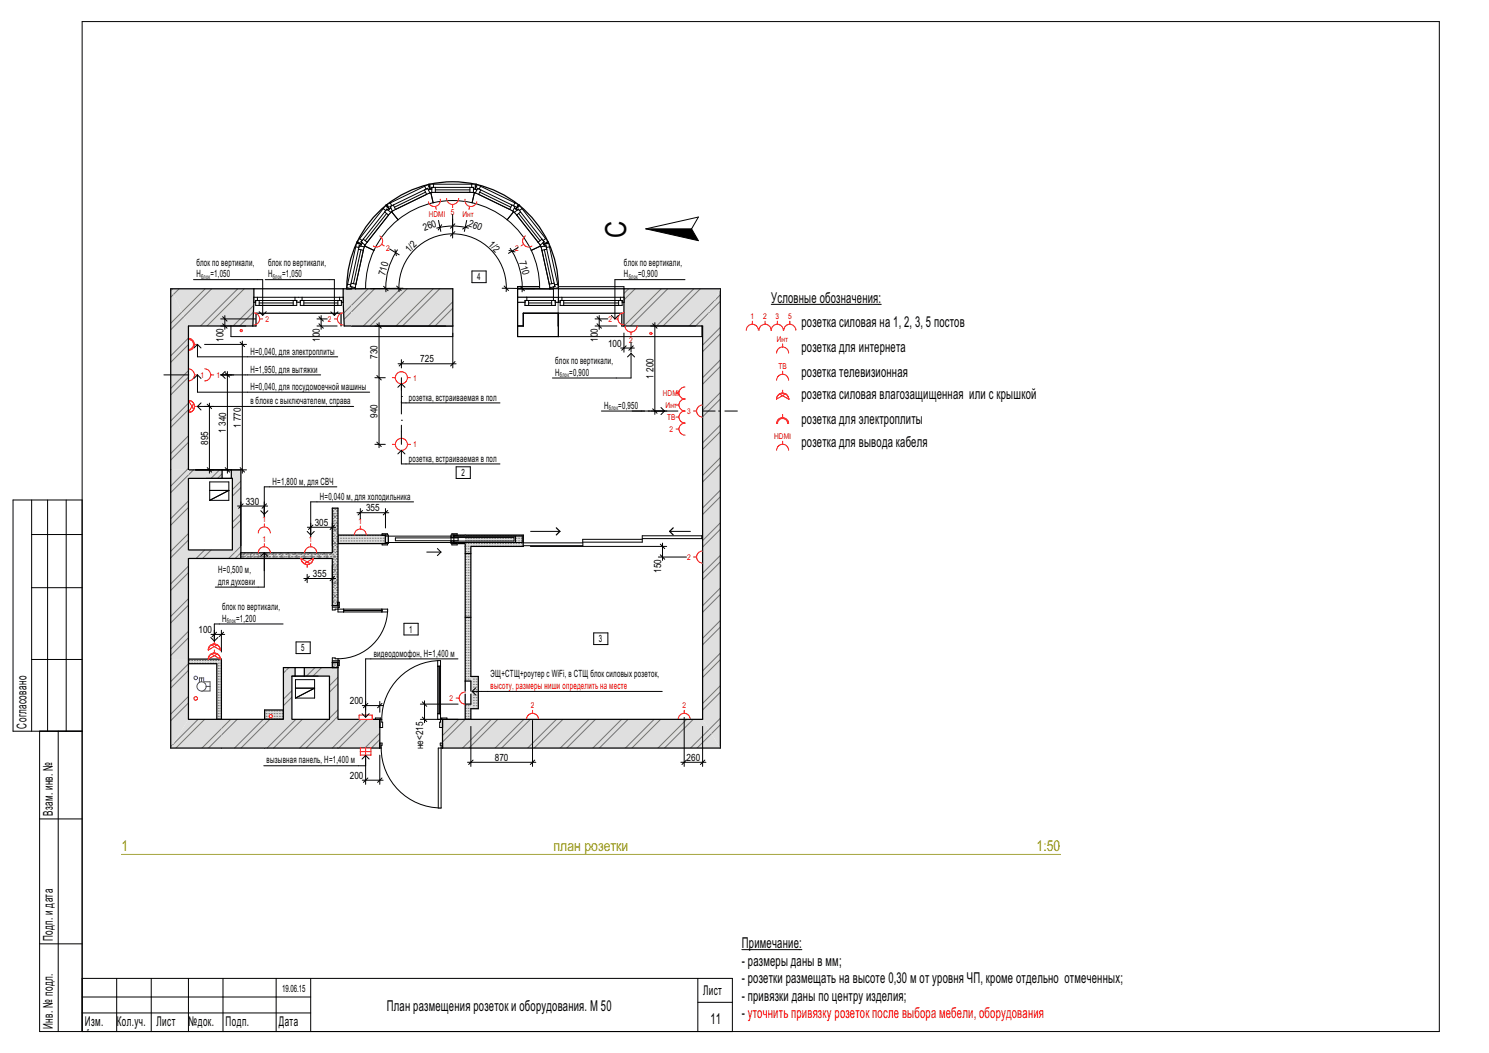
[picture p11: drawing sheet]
<svg xmlns="http://www.w3.org/2000/svg" width="420mm" height="297mm" viewBox="0 0 420 297" stroke-linecap="round" stroke-linejoin="round" font-family="sans-serif">
<defs><g id="words">
<text font-size="8.2" x="176.6" y="67" transform="rotate(-90 176.6 67)">С</text>
<g font-size="4.2">
<text x="217.5" y="85.4">Условные обозначения:</text>
<text x="226.1" y="92.3">розетка силовая на 1, 2, 3, 5 постов</text>
<text x="226.1" y="99.2">розетка для интернета</text>
<text x="226.1" y="106.3">розетка телевизионная</text>
<text x="226.1" y="112.6">розетка силовая влагозащищенная или с крышкой</text>
<text x="226.1" y="119.5">розетка для электроплиты</text>
<text x="226.1" y="126">розетка для вывода кабеля</text>
<text x="209.3" y="267.4">Примечание:</text>
<text x="209.3" y="272.4">- размеры даны в мм;</text>
<text x="209.3" y="277.3">- розетки размещать на высоте 0,30 м от уровня ЧП, кроме отдельно отмеченных;</text>
<text x="109.1" y="285.1">План размещения розеток и оборудования. М 50</text>
<text x="209.3" y="282.2">- привязки даны по центру изделия;</text>
<text x="209.3" y="287.2">- уточнить привязку розеток после выбора мебели, оборудования</text>
<text x="200.4" y="288.9">11</text>
</g>
<g font-size="4.2" fill="#a5a500">
<text x="34.3" y="240.2">1</text>
<text x="156.1" y="240.2">план розетки</text>
<text x="292.4" y="240.2">1:50</text>
</g>
<g font-size="3.8">
<text x="7.4" y="205.5" transform="rotate(-90 7.4 205.5)">Согласовано</text>
<text x="14.9" y="230.2" transform="rotate(-90 14.9 230.2)">Взам. инв. №</text>
<text x="14.9" y="265.5" transform="rotate(-90 14.9 265.5)">Подп. и дата</text>
<text x="198.3" y="280.6">Лист</text>
<text x="14.9" y="290.2" transform="rotate(-90 14.9 290.2)">Инв. № подл.</text>
<text x="23.9" y="289.3">Изм.</text>
<text x="32.9" y="289.3">Кол.уч.</text>
<text x="44.2" y="289.3">Лист</text>
<text x="53.2" y="289.3">№док.</text>
<text x="63.6" y="289.3">Подп.</text>
<text x="78.6" y="289.3">Дата</text>
</g>
<g font-size="2.8">
<text x="119.7" y="65.1" transform="rotate(-20 119.7 65.1)">260</text>
<text x="132" y="63.8" transform="rotate(20 132 63.8)">260</text>
<text x="115.5" y="71.3" transform="rotate(-45 115.5 71.3)">1/2</text>
<text x="137.6" y="69" transform="rotate(45 137.6 69)">1/2</text>
<text x="55.4" y="74.9">блок по вертикали,</text>
<text x="75.6" y="74.9">блок по вертикали,</text>
<text x="108.6" y="77.9" transform="rotate(-75 108.6 77.9)">710</text>
<text x="146.5" y="74" transform="rotate(75 146.5 74)">710</text>
<text x="176" y="74.9">блок по вертикали,</text>
<text x="55.4" y="78.2">Н</text>
<text x="59.3" y="78.2">=1,050</text>
<text x="75.6" y="78.2">Н</text>
<text x="79.6" y="78.2">=1,050</text>
<text x="134.6" y="79.1">4</text>
<text x="176" y="78.2">Н</text>
<text x="180" y="78.2">=0,900</text>
<text x="63" y="96.4" transform="rotate(-90 63 96.4)">100</text>
<text x="70.6" y="100">Н=0,040, для электроплиты</text>
<text x="90.2" y="96.4" transform="rotate(-90 90.2 96.4)">100</text>
<text x="106.5" y="101.2" transform="rotate(-90 106.5 101.2)">730</text>
<text x="168.6" y="96.4" transform="rotate(-90 168.6 96.4)">100</text>
<text x="171.5" y="97.8">100</text>
<text x="70.6" y="105.1">Н=1,950, для вытяжки</text>
<text x="118.6" y="102.2">725</text>
<text x="156.6" y="102.7">блок по вертикали,</text>
<text x="156.6" y="106">Н</text>
<text x="160.6" y="106">=0,900</text>
<text x="184.3" y="106.8" transform="rotate(-90 184.3 106.8)">1 200</text>
<text x="70.6" y="110">Н=0,040, для посудомоечной машины</text>
<text x="70.6" y="114">в блоке с выключателем, справа</text>
<text x="115.3" y="113">розетка, встраиваемая в пол</text>
<text x="106.5" y="117.9" transform="rotate(-90 106.5 117.9)">940</text>
<text x="170.4" y="115.3">Н</text>
<text x="174.4" y="115.3">=0,950</text>
<text x="58.7" y="125.5" transform="rotate(-90 58.7 125.5)">895</text>
<text x="63.7" y="122" transform="rotate(-90 63.7 122)">1 340</text>
<text x="68" y="120.7" transform="rotate(-90 68 120.7)">1 770</text>
<text x="115.3" y="130.2">розетка, встраиваемая в пол</text>
<text x="76.9" y="136.7">Н=1,800 м, для СВЧ</text>
<text x="130.2" y="134.3">2</text>
<text x="69.3" y="142.3">330</text>
<text x="90.2" y="140.9">Н=0,040 м, для холодильника</text>
<text x="88.8" y="148.3">305</text>
<text x="103.3" y="144.2">355</text>
<text x="61.5" y="161.7">Н=0,500 м,</text>
<text x="186.5" y="161.6" transform="rotate(-90 186.5 161.6)">150</text>
<text x="61.5" y="164.9">для духовки</text>
<text x="88.3" y="162.8">355</text>
<text x="62.6" y="172.1">блок по вертикали,</text>
<text x="56" y="178.5">100</text>
<text x="62.6" y="175.3">Н</text>
<text x="66.6" y="175.3">=1,200</text>
<text x="115.4" y="178.4">1</text>
<text x="85" y="183.7">5</text>
<text x="105.4" y="185.2">видеодомофон, Н=1,400 м</text>
<text x="169" y="181.2">3</text>
<text x="138.4" y="191.1">ЭЩ+СТЩ+роутер с WiFi, в СТЩ блок силовых розеток,</text>
<text x="98.7" y="198.6">200</text>
<text x="75.2" y="215.3">вызывная панель, Н=1,400 м</text>
<text x="119.3" y="211.3" transform="rotate(-90 119.3 211.3)">не&lt;215</text>
<text x="139.6" y="214.6">870</text>
<text x="193.7" y="214.6">260</text>
<text x="98.7" y="219.7">200</text>
<text x="79.6" y="279.7">19.06.15</text>
</g>
<text font-size="2.8" fill="#f00" x="138.4" y="194.4">высоту, размеры ниши определить на месте</text>
<g font-size="2.3" fill="#f00">
<text x="121" y="61.1">HDMI 5</text>
<text x="130.4" y="61.1">Инт</text>
<text x="109" y="70.9">2</text>
<text x="145.4" y="70.9">2</text>
<text x="74.9" y="90.8">2</text>
<text x="92.5" y="90.8">2</text>
<text x="171.6" y="90.7">2</text>
<text x="211.7" y="90.1">1</text>
<text x="215.3" y="90.1">2</text>
<text x="218.7" y="90.1">3</text>
<text x="222.3" y="90.1">5</text>
<text x="177.5" y="96.6">2</text>
<text x="219.2" y="96.5">Инт</text>
<text x="56.5" y="106.5">1</text>
<text x="61.1" y="106.5">1</text>
<text x="116.6" y="107.3">1</text>
<text x="219.6" y="104.2">ТВ</text>
<text x="187" y="111.6">HDMI</text>
<text x="187.8" y="115">Инт</text>
<text x="188.2" y="118.4">ТВ</text>
<text x="193.8" y="116.7">3</text>
<text x="188.8" y="121.8">2</text>
<text x="218.4" y="123.9">HDMI</text>
<text x="116.6" y="126.1">1</text>
<text x="74" y="147.3">1</text>
<text x="101.1" y="147.8">1</text>
<text x="74" y="152.8">1</text>
<text x="87.1" y="152.8">1</text>
<text x="193.8" y="157.9">2</text>
<text x="126.8" y="197.7">2</text>
<text x="149.7" y="199.8">2</text>
<text x="192.5" y="199.8">2</text>
</g>
<g font-size="1.9">
<text x="56.7" y="78.7">блок</text>
<text x="76.9" y="78.7">блок</text>
<text x="177.3" y="78.7">блок</text>
<text x="158" y="106.4">блок</text>
<text x="171.8" y="115.7">блок</text>
<text x="64" y="175.8">блок</text>
</g>
<text font-size="1.4" fill="#fff" x="2.8" y="291">GSPublisherEngine 0.0.100.100</text>
</g></defs>
<g fill="none" stroke="#000" stroke-width=".28">
<path d="M8.9 141v65.2M8.9 150.8h14.3M13.4 141v65.2M18.7 141v65.2M23.2 141h-19.5v65.2h19.5M149.7 149.9h8.2M188.9 149.9h5.8M8.9 165.8h14.3M8.9 186h14.3M11.2 206.2v84.8h394.8v-284.9h-382.8v284.9M16.4 206.2v84.8M11.2 231h12"/>
<path d="M11.2 266.2h12M23.2 276h183.4v15M32.9 276v15M42.7 276v15M53.2 276v15M62.9 276v15M77.9 276v15M87.6 276v15M196.8 276v15M23.2 281.2h64.4M23.2 285.7h64.4M25 290.5h-.4"/>
<path d="M196.8 282.7h9.8"/>
</g>
<path d="M156.9 148.9l1 1-1 1M189.9 148.9l-1 1 1 1" fill="none" stroke="#000" stroke-width=".35"/>
<path d="M74.6 200.3h5.3v2.6h-5.3z" fill-rule="evenodd" fill="#dfdfdf"/>
<g fill="none" stroke="#757575" stroke-width=".28">
<path d="M75.1 202.8h.1M75.1 202h.1M75.1 201.3h.1M75.1 200.5h.1M75.8 202.8h.1M75.8 202h.1M75.8 201.3h.1M75.8 200.5h.1M76.6 202.8h.1M76.6 202h.1M76.6 201.3h.1M76.6 200.5h.1"/>
<path d="M77.3 202.8h.1M77.3 202h.1M77.3 201.3h.1M77.3 200.5h.1M78.1 202.8h.1M78.1 202h.1M78.1 201.3h.1M78.1 200.5h.1M78.8 202.8h.1M78.8 202h.1M78.8 201.3h.1M78.8 200.5h.1"/>
<path d="M79.6 202.8h.1M79.6 202h.1M79.6 201.3h.1M79.6 200.5h.1"/>
</g>
<path d="M74.6 200.3h5.3v2.6h-5.3z" fill="none" stroke="#000" stroke-width=".35"/>
<path d="M61.2 187.2l1.2-1.3v17h-1.2z" fill-rule="evenodd" fill="#dfdfdf"/>
<g fill="none" stroke="#757575" stroke-width=".28">
<path d="M61.6 199.8h.1M61.6 199h.1M61.6 198.3h.1M61.6 197.5h.1M61.6 196.8h.1M61.6 196h.1M61.6 195.3h.1M61.6 194.5h.1M61.6 193.8h.1M61.6 193h.1M61.6 192.3h.1M61.6 191.5h.1"/>
<path d="M61.6 190.8h.1M61.6 190h.1M61.6 189.3h.1M61.6 188.5h.1M61.6 187.8h.1M61.6 187h.1M62.3 199.8h.1M62.3 199h.1M62.3 198.3h.1M62.3 197.5h.1M62.3 196.8h.1M62.3 196h.1"/>
<path d="M62.3 195.3h.1M62.3 194.5h.1M62.3 193.8h.1M62.3 193h.1M62.3 192.3h.1M62.3 191.5h.1M62.3 190.8h.1M62.3 190h.1M62.3 189.3h.1M62.3 188.5h.1M62.3 187.8h.1M62.3 187h.1"/>
<path d="M62.3 186.3h.1M61.6 202.8h.1M61.6 202h.1M61.6 201.3h.1M61.6 200.5h.1M62.3 202.8h.1M62.3 202h.1M62.3 201.3h.1M62.3 200.5h.1"/>
</g>
<path d="M62.4 185.9v17h-1.2v-15.7" fill="none" stroke="#000" stroke-width=".35"/>
<path d="M53.2 185.9h9.2l-1.2 1.3h-8z" fill-rule="evenodd" fill="#dfdfdf"/>
<g fill="none" stroke="#757575" stroke-width=".28">
<path d="M53.3 187h.1M53.3 186.3h.1M54.1 187h.1M54.1 186.3h.1M54.8 187h.1M54.8 186.3h.1M55.6 187h.1M55.6 186.3h.1M56.3 187h.1M56.3 186.3h.1M57.1 187h.1M57.1 186.3h.1"/>
<path d="M57.8 187h.1M57.8 186.3h.1M58.6 187h.1M58.6 186.3h.1M59.3 187h.1M59.3 186.3h.1M60.1 187h.1M60.1 186.3h.1M60.8 187h.1M60.8 186.3h.1M61.6 186.3h.1"/>
</g>
<path d="M62.4 185.9h-9.2v1.3h8" fill="none" stroke="#000" stroke-width=".35"/>
<path d="M203.2 81.5v129.5l-5-8.1v-111z" fill-rule="evenodd" fill="#dfdfdf"/>
<g fill="none" stroke="#757575" stroke-width=".28">
<path d="M203.2 94.2l-5 5M203.2 85l-3.2 3.2M203.2 92.3l-5 5M203.2 83.2l-1.6 1.5M203.2 112.6l-5 5M203.2 103.4l-5 5M203.2 119.9l-5 5M203.2 110.7l-5 5M203.2 101.5l-5 5M203.2 130.9l-5 5M203.2 121.7l-5 5M203.2 138.3l-5 5"/>
<path d="M203.2 129.1l-5 5M203.2 158.5l-5 5M203.2 149.3l-5 5M203.2 140.1l-5 5M203.2 156.7l-5 5M203.2 147.5l-5 5M203.2 176.9l-5 5M203.2 167.7l-5 5M203.2 175l-5 5M203.2 165.8l-5 5M203.2 195.2l-5 5M203.2 186.1l-5 5"/>
<path d="M203.2 193.4l-5 5M203.2 184.2l-5 5M203.2 204.4l-2.5 2.5M203.2 202.6l-3.2 3.2"/>
</g>
<path d="M198.2 91.9v111M203.2 81.5v129.5" fill="none" stroke="#000" stroke-width=".35"/>
<path d="M53.2 132.5h9.4v2.4h-9.4z" fill-rule="evenodd" fill="#dfdfdf"/>
<path d="M54.6 132.5l-1.4 1.4M61.9 132.5l-2.4 2.4M62.6 133.6l-1.2 1.3" fill="none" stroke="#757575" stroke-width=".28"/>
<path d="M65.2 132.5h2.7l-2.4 2.4h-.3z" fill-rule="evenodd" fill="#dfdfdf"/>
<path d="M62.6 132.5h2.6v2.4h-2.6z" fill-rule="evenodd" fill="#fff"/>
<path d="M53.2 134.9h12.3M53.2 132.5h14.7M62.6 132.5v2.4M65.2 132.5v2.4" fill="none" stroke="#000" stroke-width=".35"/>
<path d="M67.9 132.5v25l-2.4-2.4v-20.2z" fill-rule="evenodd" fill="#dfdfdf"/>
<path d="M67.9 137.5l-2.4 2.4M67.9 135.7l-2.4 2.4M67.9 155.9l-.8 .8M67.9 146.7l-2.4 2.4M67.9 154.1l-1.7 1.7M67.9 144.9l-2.4 2.4" fill="none" stroke="#757575" stroke-width=".28"/>
<path d="M65.5 134.9v20.2M67.9 132.5v25" fill="none" stroke="#000" stroke-width=".35"/>
<path d="M92.9 190.7l2.4-2.4v14.6h-2.4z" fill-rule="evenodd" fill="#dfdfdf"/>
<path d="M95.3 192.8l-2.4 2.4M95.3 191l-2.4 2.4M95.3 202l-.8 .9M95.3 200.2l-2.4 2.4" fill="none" stroke="#757575" stroke-width=".28"/>
<path d="M92.9 190.7v12.2M95.3 188.3v14.6" fill="none" stroke="#000" stroke-width=".35"/>
<path d="M79.9 188.3l2.4 2.4v12.2h-2.4z" fill-rule="evenodd" fill="#dfdfdf"/>
<path d="M80.7 189.1l-.8 .8M82.3 196.6l-2.4 2.4M82.3 194.8l-2.4 2.4" fill="none" stroke="#757575" stroke-width=".28"/>
<path d="M79.9 188.3v14.6M82.3 190.7v12.2" fill="none" stroke="#000" stroke-width=".35"/>
<path d="M79.9 188.3h3.3v2.4h-.9z" fill-rule="evenodd" fill="#dfdfdf"/>
<path d="M81.5 188.3l-.8 .8" fill="none" stroke="#757575" stroke-width=".28"/>
<path d="M85.8 188.3h9.5l-2.4 2.4h-7.1z" fill-rule="evenodd" fill="#dfdfdf"/>
<path d="M88.8 188.3l-2.4 2.4M90.7 188.3l-2.4 2.4" fill="none" stroke="#757575" stroke-width=".28"/>
<path d="M83.2 188.3h2.6v2.4h-2.6z" fill-rule="evenodd" fill="#fff"/>
<path d="M79.9 188.3h15.4M82.3 190.7h10.6M83.2 188.3v2.4M85.8 188.3v2.4" fill="none" stroke="#000" stroke-width=".35"/>
<path d="M53.2 155.1h12.3l2.4 2.4h-14.7z" fill-rule="evenodd" fill="#dfdfdf"/>
<path d="M57.7 155.1l-2.4 2.4M59.6 155.1l-2.4 2.4M66.2 155.8l-1.7 1.7M67.1 156.7l-.8 .8" fill="none" stroke="#757575" stroke-width=".28"/>
<path d="M53.2 155.1h12.3M53.2 157.5h14.7" fill="none" stroke="#000" stroke-width=".35"/>
<path d="M155.1 81.5h2.4v2.4h-2.4z" fill-rule="evenodd" fill="#fff"/>
<path d="M155.1 81.5h2.4v2.4h-2.4z" fill="none" stroke="#000" stroke-width=".35"/>
<path d="M131.2 154.1h1.6v38h-1.6z" fill-rule="evenodd" fill="#dfdfdf"/>
<g fill="none" stroke="#757575" stroke-width=".28">
<path d="M131.3 159.3h.1M131.3 158.6h.1M131.3 157.8h.1M131.3 157.1h.1M131.3 156.3h.1M131.3 155.6h.1M131.3 154.8h.1M132 159.3h.1M132 158.6h.1M132 157.8h.1M132 157.1h.1M132 156.3h.1"/>
<path d="M132 155.6h.1M132 154.8h.1M132.8 159.3h.1M132.8 158.6h.1M132.8 157.8h.1M132.8 157.1h.1M132.8 156.3h.1M132.8 155.6h.1M132.8 154.8h.1M131.3 179.5h.1M131.3 178.8h.1M131.3 178h.1"/>
<path d="M131.3 177.3h.1M131.3 176.5h.1M131.3 175.8h.1M131.3 175.1h.1M131.3 174.3h.1M131.3 173.6h.1M131.3 172.8h.1M131.3 172.1h.1M131.3 171.3h.1M131.3 170.6h.1M131.3 169.8h.1M131.3 169.1h.1"/>
<path d="M131.3 168.3h.1M131.3 167.6h.1M131.3 166.8h.1M131.3 166.1h.1M131.3 165.3h.1M131.3 164.6h.1M131.3 163.8h.1M131.3 163.1h.1M131.3 162.3h.1M131.3 161.6h.1M131.3 160.8h.1M131.3 160.1h.1"/>
<path d="M132 179.5h.1M132 178.8h.1M132 178h.1M132 177.3h.1M132 176.5h.1M132 175.8h.1M132 175.1h.1M132 174.3h.1M132 173.6h.1M132 172.8h.1M132 172.1h.1M132 171.3h.1"/>
<path d="M132 170.6h.1M132 169.8h.1M132 169.1h.1M132 168.3h.1M132 167.6h.1M132 166.8h.1M132 166.1h.1M132 165.3h.1M132 164.6h.1M132 163.8h.1M132 163.1h.1M132 162.3h.1"/>
<path d="M132 161.6h.1M132 160.8h.1M132 160.1h.1M132.8 179.5h.1M132.8 178.8h.1M132.8 178h.1M132.8 177.3h.1M132.8 176.5h.1M132.8 175.8h.1M132.8 175.1h.1M132.8 174.3h.1M132.8 173.6h.1"/>
<path d="M132.8 172.8h.1M132.8 172.1h.1M132.8 171.3h.1M132.8 170.6h.1M132.8 169.8h.1M132.8 169.1h.1M132.8 168.3h.1M132.8 167.6h.1M132.8 166.8h.1M132.8 166.1h.1M132.8 165.3h.1M132.8 164.6h.1"/>
<path d="M132.8 163.8h.1M132.8 163.1h.1M132.8 162.3h.1M132.8 161.6h.1M132.8 160.8h.1M132.8 160.1h.1M131.3 191.5h.1M131.3 190.8h.1M131.3 190h.1M131.3 189.3h.1M131.3 188.5h.1M131.3 187.8h.1"/>
<path d="M131.3 187h.1M131.3 186.3h.1M131.3 185.5h.1M131.3 184.8h.1M131.3 184h.1M131.3 183.3h.1M131.3 182.5h.1M131.3 181.8h.1M131.3 181h.1M131.3 180.3h.1M132 191.5h.1M132 190.8h.1"/>
<path d="M132 190h.1M132 189.3h.1M132 188.5h.1M132 187.8h.1M132 187h.1M132 186.3h.1M132 185.5h.1M132 184.8h.1M132 184h.1M132 183.3h.1M132 182.5h.1M132 181.8h.1"/>
<path d="M132 181h.1M132 180.3h.1M132.8 191.5h.1M132.8 190.8h.1M132.8 190h.1M132.8 189.3h.1M132.8 188.5h.1M132.8 187.8h.1M132.8 187h.1M132.8 186.3h.1M132.8 185.5h.1M132.8 184.8h.1"/>
<path d="M132.8 184h.1M132.8 183.3h.1M132.8 182.5h.1M132.8 181.8h.1M132.8 181h.1M132.8 180.3h.1"/>
</g>
<path d="M131.2 198.6h1.6v4.3h-1.6z" fill-rule="evenodd" fill="#dfdfdf"/>
<g fill="none" stroke="#757575" stroke-width=".28">
<path d="M131.3 199.8h.1M131.3 199h.1M132 199.8h.1M132 199h.1M132.8 199.8h.1M132.8 199h.1M131.3 202.8h.1M131.3 202h.1M131.3 201.3h.1M131.3 200.5h.1M132 202.8h.1M132 202h.1"/>
<path d="M132 201.3h.1M132 200.5h.1M132.8 202.8h.1M132.8 202h.1M132.8 201.3h.1M132.8 200.5h.1"/>
</g>
<path d="M132.8 190.8h2.1v9.1h-2.1z" fill-rule="evenodd" fill="#dfdfdf"/>
<g fill="none" stroke="#757575" stroke-width=".28">
<path d="M133.5 199.8h.1M133.5 199h.1M133.5 198.3h.1M133.5 197.5h.1M133.5 196.8h.1M133.5 196h.1M133.5 195.3h.1M133.5 194.5h.1M133.5 193.8h.1M133.5 193h.1M133.5 192.3h.1M133.5 191.5h.1"/>
<path d="M133.5 190.8h.1M134.3 199.8h.1M134.3 199h.1M134.3 198.3h.1M134.3 197.5h.1M134.3 196.8h.1M134.3 196h.1M134.3 195.3h.1M134.3 194.5h.1M134.3 193.8h.1M134.3 193h.1M134.3 192.3h.1"/>
<path d="M134.3 191.5h.1M134.3 190.8h.1"/>
</g>
<path d="M131.2 192.1h1.6v6.5h-1.6z" fill-rule="evenodd" fill="#fff"/>
<path d="M131.2 154.1v40.8M132.8 154.1v36.7h2.1v9.1h-2.1v3h-1.6v-7.1M131.2 192.1h1.6v2.8M132.8 195.8v2.8h-1.6" fill="none" stroke="#000" stroke-width=".35"/>
<path d="M67.9 155.9h25.8v1.6h-25.8z" fill-rule="evenodd" fill="#dfdfdf"/>
<g fill="none" stroke="#757575" stroke-width=".28">
<path d="M68 157h.1M68 156.3h.1M68.5 156.4h.1M68.6 156.8l.1 .3h-.3zM68.7 157h.1M68.7 156.3h.1M68.9 156h.1M69 156.9h.1M69.4 156.5h.1M69.5 157.4h.1M69.8 157h.1M69.8 156.3h.1"/>
<path d="M69.9 157h.1M70.5 157h.1M70.5 156.3h.1M70.5 156.4h.1M70.7 156.8l.2 .3h-.4zM70.9 156h.1M71.1 156.9h.1M71.4 156.5h.1M71.6 157.4h.1M71.6 157h.1M71.6 156.3h.1M71.9 157h.1"/>
<path d="M72.3 157h.1M72.3 156.3h.1M72.6 156.4h.1M72.9 156.8l.2 .3h-.4zM73 156h.1M73.1 156.9h.1M73.4 157h.1M73.4 156.3h.1M73.5 156.5h.1M73.6 157.4h.1M74 157h.1M74.1 157h.1"/>
<path d="M74.1 156.3h.1M74.6 156.4h.1M75 156h.1M75 156.8l.2 .3h-.4zM75.1 156.9h.1M75.2 157h.1M75.2 156.3h.1M75.5 156.5h.1M75.6 157.4h.1M75.9 157h.1M75.9 156.3h.1M76 157h.1"/>
<path d="M76.6 156.4h.1M77 157h.1M77 156.3h.1M77 156h.1M77.2 156.9h.1M77.2 156.8l.2 .3h-.4zM77.5 156.5h.1M77.7 157.4h.1M77.7 157h.1M77.7 156.3h.1M78 157h.1M78.7 156.4h.1"/>
<path d="M78.8 157h.1M78.8 156.3h.1M79.1 156h.1M79.2 156.9h.1M79.3 156.8l.2 .3h-.3zM79.5 157h.1M79.5 156.3h.1M79.6 156.5h.1M79.7 157.4h.1M80.1 157h.1M80.6 157h.1M80.6 156.3h.1"/>
<path d="M80.7 156.4h.1M81.1 156h.1M81.2 156.9h.1M81.3 157h.1M81.3 156.3h.1M81.5 156.8l.2 .3h-.4zM81.6 156.5h.1M81.7 157.4h.1M82.1 157h.1M82.4 157h.1M82.4 156.3h.1M82.8 156.4h.1"/>
<path d="M83.1 157h.1M83.1 156.3h.1M83.1 156h.1M83.3 156.9h.1M83.6 156.5h.1M83.7 156.8l.1 .3h-.3zM83.8 157.4h.1M84.2 157h.1M84.2 156.3h.1M84.8 156.4h.1M84.9 157h.1M84.9 156.3h.1"/>
<path d="M85.2 156h.1M85.3 156.9h.1M85.7 156.5h.1M85.8 157.4h.1M85.8 156.8l.2 .3h-.4zM86 157h.1M86 156.3h.1M86.2 157h.1M86.7 157h.1M86.7 156.3h.1M86.8 156.4h.1M87.2 156h.1"/>
<path d="M87.3 156.9h.1M87.7 156.5h.1M87.8 157h.1M87.8 156.3h.1M87.8 157.4h.1M88 156.8l.2 .3h-.4zM88.2 157h.1M88.5 157h.1M88.5 156.3h.1M88.9 156.4h.1M89.2 156h.1M89.4 156.9h.1"/>
<path d="M89.6 157h.1M89.6 156.3h.1M89.8 156.5h.1M89.9 157.4h.1M90.1 156.8l.2 .3h-.3zM90.3 157h.1M90.3 156.3h.1M90.9 156.4h.1M91.3 156h.1M91.4 157h.1M91.4 156.3h.1M91.4 156.9h.1"/>
<path d="M91.8 156.5h.1M91.9 157.4h.1M92.1 157h.1M92.1 156.3h.1M92.3 157h.1M92.3 156.8l.2 .3h-.4zM92.9 156.4h.1M93.2 157h.1M93.2 156.3h.1M93.3 156h.1M93.4 156.9h.1"/>
</g>
<path d="M93.7 155.9h-25.8v1.6h25.8" fill="none" stroke="#000" stroke-width=".35"/>
<path d="M107.6 62.4a27.4 27.4 0 0 1 30.3-6.8 27.4 27.4 0 0 1 17.2 25.9h-2.3a25.1 25.1 0 0 0-25.1-25.5 25.1 25.1 0 0 0-25.2 25.5h-2.3a27.4 27.4 0 0 1 7.4-19.1z" fill-rule="evenodd" fill="#fff"/>
<path d="M107.9 65.5a25.1 25.1 0 0 0-5.4 16h-2.3a27.4 27.4 0 0 1 27.5-27.8 27.4 27.4 0 0 1 27.4 27.8h-2.3a25.1 25.1 0 0 0-5.4-16M108.3 65.1a25.1 25.1 0 0 1 38.8 0" fill="none" stroke="#000" stroke-width=".35"/>
<path d="M131.2 150.9h16.4v3.2h-16.4z" fill-rule="evenodd" fill="#dfdfdf"/>
<g fill="none" stroke="#757575" stroke-width=".28">
<path d="M131.3 154.1h.1M131.3 153.3h.1M131.3 152.6h.1M131.3 151.8h.1M131.3 151.1h.1M132 154.1h.1M132 153.3h.1M132 152.6h.1M132 151.8h.1M132 151.1h.1M132.8 154.1h.1M132.8 153.3h.1"/>
<path d="M132.8 152.6h.1M132.8 151.8h.1M132.8 151.1h.1M133.5 154.1h.1M133.5 153.3h.1M133.5 152.6h.1M133.5 151.8h.1M133.5 151.1h.1M134.3 154.1h.1M134.3 153.3h.1M134.3 152.6h.1M134.3 151.8h.1"/>
<path d="M134.3 151.1h.1M135 154.1h.1M135 153.3h.1M135 152.6h.1M135 151.8h.1M135 151.1h.1M135.8 154.1h.1M135.8 153.3h.1M135.8 152.6h.1M135.8 151.8h.1M135.8 151.1h.1M136.5 154.1h.1"/>
<path d="M136.5 153.3h.1M136.5 152.6h.1M136.5 151.8h.1M136.5 151.1h.1M137.3 154.1h.1M137.3 153.3h.1M137.3 152.6h.1M137.3 151.8h.1M137.3 151.1h.1M138 154.1h.1M138 153.3h.1M138 152.6h.1"/>
<path d="M138 151.8h.1M138 151.1h.1M138.8 154.1h.1M138.8 153.3h.1M138.8 152.6h.1M138.8 151.8h.1M138.8 151.1h.1M139.5 154.1h.1M139.5 153.3h.1M139.5 152.6h.1M139.5 151.8h.1M139.5 151.1h.1"/>
<path d="M140.3 154.1h.1M140.3 153.3h.1M140.3 152.6h.1M140.3 151.8h.1M140.3 151.1h.1M141 154.1h.1M141 153.3h.1M141 152.6h.1M141 151.8h.1M141 151.1h.1M141.8 154.1h.1M141.8 153.3h.1"/>
<path d="M141.8 152.6h.1M141.8 151.8h.1M141.8 151.1h.1M142.5 154.1h.1M142.5 153.3h.1M142.5 152.6h.1M142.5 151.8h.1M142.5 151.1h.1M143.3 154.1h.1M143.3 153.3h.1M143.3 152.6h.1M143.3 151.8h.1"/>
<path d="M143.3 151.1h.1M144 154.1h.1M144 153.3h.1M144 152.6h.1M144 151.8h.1M144 151.1h.1M144.8 154.1h.1M144.8 153.3h.1M144.8 152.6h.1M144.8 151.8h.1M144.8 151.1h.1M145.5 154.1h.1"/>
<path d="M145.5 153.3h.1M145.5 152.6h.1M145.5 151.8h.1M145.5 151.1h.1M146.3 154.1h.1M146.3 153.3h.1M146.3 152.6h.1M146.3 151.8h.1M146.3 151.1h.1M147 154.1h.1M147 153.3h.1M147 152.6h.1"/>
<path d="M147 151.8h.1M147 151.1h.1"/>
</g>
<path d="M131.2 150.9h16.4v3.2h-14.8M131.2 153.3v.8" fill="none" stroke="#000" stroke-width=".35"/>
<path d="M95.3 150.9h13.4v2.4h-13.4z" fill-rule="evenodd" fill="#dfdfdf"/>
<g fill="none" stroke="#757575" stroke-width=".28">
<path d="M96 153.3h.1M96 152.6h.1M96 151.8h.1M96 151.1h.1M96.8 153.3h.1M96.8 152.6h.1M96.8 151.8h.1M96.8 151.1h.1M97.5 153.3h.1M97.5 152.6h.1M97.5 151.8h.1M97.5 151.1h.1"/>
<path d="M98.3 153.3h.1M98.3 152.6h.1M98.3 151.8h.1M98.3 151.1h.1M99 153.3h.1M99 152.6h.1M99 151.8h.1M99 151.1h.1M99.8 153.3h.1M99.8 152.6h.1M99.8 151.8h.1M99.8 151.1h.1"/>
<path d="M100.5 153.3h.1M100.5 152.6h.1M100.5 151.8h.1M100.5 151.1h.1M101.3 153.3h.1M101.3 152.6h.1M101.3 151.8h.1M101.3 151.1h.1M102 153.3h.1M102 152.6h.1M102 151.8h.1M102 151.1h.1"/>
<path d="M102.8 153.3h.1M102.8 152.6h.1M102.8 151.8h.1M102.8 151.1h.1M103.5 153.3h.1M103.5 152.6h.1M103.5 151.8h.1M103.5 151.1h.1M104.3 153.3h.1M104.3 152.6h.1M104.3 151.8h.1M104.3 151.1h.1"/>
<path d="M105 153.3h.1M105 152.6h.1M105 151.8h.1M105 151.1h.1M105.8 153.3h.1M105.8 152.6h.1M105.8 151.8h.1M105.8 151.1h.1M106.5 153.3h.1M106.5 152.6h.1M106.5 151.8h.1M106.5 151.1h.1"/>
<path d="M107.3 153.3h.1M107.3 152.6h.1M107.3 151.8h.1M107.3 151.1h.1M108 153.3h.1M108 152.6h.1M108 151.8h.1M108 151.1h.1M128.3 153.3h.1M128.3 151.1h.1M129 153.3h.1M129 151.1h.1"/>
<path d="M129.8 153.3h.1M129.8 151.1h.1M130.5 153.3h.1M130.5 151.1h.1"/>
</g>
<path d="M128 153.2h3.2M128 151.1h3.2" fill="none" stroke="#dfdfdf" stroke-width=".3"/>
<path d="M95.3 150.9h13.4v2.4h-13.4zM128 153v.3h3.2M131.2 150.9h-3.2v.3" fill="none" stroke="#000" stroke-width=".35"/>
<g fill="#fff">
<path d="M107.8 150.5h1.5v.4h-1.5z" fill-rule="evenodd"/>
<path d="M127.5 150.5h1.5v.4h-1.5z" fill-rule="evenodd"/>
<path d="M107.8 153.3h1.5v.4h-1.5z" fill-rule="evenodd"/>
<path d="M127.5 153.3h1.5v.4h-1.5z" fill-rule="evenodd"/>
</g>
<path d="M107.8 150.5h1.5v.4h-1.5zM107.8 153.3h1.5v.4h-1.5zM120.4 155.7h4M123.4 154.7l1 1M124.4 155.7l-1 1M127.5 150.5h1.5v.4h-1.5zM127.5 153.3h1.5v.4h-1.5z" fill="none" stroke="#000" stroke-width=".28"/>
<g fill="#fff">
<path d="M108.7 150.9h.8v2.4h-.8z" fill-rule="evenodd"/>
<path d="M127.2 152.6h.8v.7h-.8z" fill-rule="evenodd"/>
<path d="M127.2 150.9h.8v.7h-.8z" fill-rule="evenodd"/>
<path d="M128 151.2h17.4v1.8h-17.4v-.4h17v-1h-17z" fill-rule="evenodd"/>
<path d="M111.5 151.7h17.7v.8h-17.7z" fill-rule="evenodd"/>
</g>
<path d="M108.7 150.9h.8v2.4h-.8zM111.5 151.7h17.7v.8h-17.7zM128 151.6v-.7h-.8v.7h17.8v1h-17.8v.7h.8v-.7M128 151.2h17.4v1.8h-17.4" fill="none" stroke="#000" stroke-width=".28"/>
<path d="M107.8 150.9h.9v2.4h-.9M128 153v.3h1M129 150.9h-1v.3" fill="none" stroke="#000" stroke-width=".35"/>
<path d="M74.6 202.9h20.7v8.1h-20.7z" fill-rule="evenodd" fill="#dfdfdf"/>
<path d="M76.1 202.9l-1.5 1.4M83.4 202.9l-8.1 8.1M85.3 202.9l-8.1 8.1M92.6 202.9l-8.1 8.1M94.5 202.9l-8.1 8.1M95.3 209.4l-1.6 1.6" fill="none" stroke="#757575" stroke-width=".28"/>
<path d="M74.6 202.9h5.3M74.6 211h20.7M82.3 202.9h10.6" fill="none" stroke="#000" stroke-width=".35"/>
<path d="M95.3 202.9h11.8v8.1h-11.8z" fill-rule="evenodd" fill="#dfdfdf"/>
<path d="M101.8 202.9l-6.5 6.5M103.7 202.9l-8.1 8.1M107.1 208.6l-2.4 2.4M107.1 206.8l-4.2 4.2" fill="none" stroke="#757575" stroke-width=".28"/>
<path d="M124.8 202.9h8v8.1h-8z" fill-rule="evenodd" fill="#dfdfdf"/>
<path d="M129.4 202.9l-4.6 4.6M131.2 202.9l-6.4 6.4M132.8 210.5l-.5 .5M132.8 208.6l-2.3 2.4" fill="none" stroke="#757575" stroke-width=".28"/>
<path d="M95.3 202.9h11.8M95.3 211h11.8M124.8 202.9h8M124.8 211h8" fill="none" stroke="#000" stroke-width=".35"/>
<path d="M107.5 211a16.9 16.9 0 0 0 16.9 16.9" fill="none" stroke="#000" stroke-width=".28"/>
<g fill="#fff">
<path d="M107.1 209.6h.7l-.3 1.4h-.4z" fill-rule="evenodd"/>
<path d="M124.2 209.6h.6v1.4h-.4z" fill-rule="evenodd"/>
<path d="M123.6 211h.8v16.9h-.8z" fill-rule="evenodd"/>
</g>
<path d="M107.1 209.6h.7l-.3 1.4h-.4zM124.2 209.6v.6h.2v17.7h-.8v-16.9h1.2v-1.4z" fill="none" stroke="#000" stroke-width=".28"/>
<path d="M107.1 209.6v1.4M124.8 209.6v1.4" fill="none" stroke="#000" stroke-width=".35"/>
<g fill="#fff">
<path d="M105.9 202.5h1.5v.4h-1.5z" fill-rule="evenodd"/>
<path d="M124.6 202.5h1.5v.4h-1.5z" fill-rule="evenodd"/>
</g>
<path d="M124.3 186.3a16.6 16.6 0 0 0-16.6 16.6M105.9 202.5h1.5v.4h-1.5zM124.6 202.5h1.5v.4h-1.5z" fill="none" stroke="#000" stroke-width=".28"/>
<g fill="#fff">
<path d="M107.1 202.9h.6v.8h.2v1.5h-.8z" fill-rule="evenodd"/>
<path d="M124.3 202.9h.5v2.3h-.8v-1.5h.3z" fill-rule="evenodd"/>
<path d="M123.5 186.3h.8v1.6h-.8z" fill-rule="evenodd"/>
<path d="M123.5 201.3h.8v1.6h-.8z" fill-rule="evenodd"/>
<path d="M123.9 187.9h.4v13.4h-.4z" fill-rule="evenodd"/>
</g>
<path d="M123.9 187.9h.4v13.4h-.4z" fill="none" stroke="#000" stroke-width=".28"/>
<path d="M123.5 187.9h.4v13.4h-.4z" fill-rule="evenodd" fill="#fff"/>
<path d="M123.5 187.9h.8v-1.6h-.8v16.6h1.3v2.3h-.8v-1.5h.3v-2.4h-.8M123.9 187.9v13.4M107.1 202.9h.6v.8h.2v1.5h-.8z" fill="none" stroke="#000" stroke-width=".28"/>
<path d="M105.9 202.9h1.2v2.3M126.1 202.9h-1.3v2.3" fill="none" stroke="#000" stroke-width=".35"/>
<path d="M62.4 202.9h12.2v8.1h-12.2z" fill-rule="evenodd" fill="#dfdfdf"/>
<path d="M65.1 202.9l-2.7 2.6M66.9 202.9l-4.5 4.4M74.3 202.9l-8.1 8.1M74.6 204.3l-6.6 6.7" fill="none" stroke="#757575" stroke-width=".28"/>
<path d="M62.4 202.9h12.2M62.4 211h12.2" fill="none" stroke="#000" stroke-width=".35"/>
<path d="M53.2 202.9h9.2v8.1h-14.2z" fill-rule="evenodd" fill="#dfdfdf"/>
<path d="M55.9 202.9l-7.1 7.1M57.7 202.9l-8.1 8.1M62.4 207.3l-3.6 3.7M62.4 205.5l-5.4 5.5" fill="none" stroke="#757575" stroke-width=".28"/>
<path d="M48.2 211h14.2M53.2 202.9h9.2" fill="none" stroke="#000" stroke-width=".35"/>
<path d="M93.7 143.3h1.6v27.5h-1.6z" fill-rule="evenodd" fill="#dfdfdf"/>
<g fill="none" stroke="#757575" stroke-width=".28">
<path d="M93.8 158.6h.1M93.8 156.5h.1M93.8 154.5h.1M93.8 152.5h.1M93.8 150.4h.1M93.8 148.4h.1M93.8 146.3h.1M93.8 144.3h.1M93.9 159.9h.1M93.9 159.2h.1M93.9 158.5h.1M93.9 157.7h.1"/>
<path d="M93.9 157h.1M93.9 156.3h.1M93.9 155.6h.1M93.9 154.9h.1M93.9 154.2h.1M93.9 153.4h.1M93.9 152.7h.1M93.9 152h.1M93.9 151.3h.1M93.9 150.6h.1M93.9 149.8h.1M93.9 149.1h.1"/>
<path d="M93.9 148.4h.1M93.9 147.7h.1M93.9 147h.1M93.9 146.2h.1M93.9 145.5h.1M93.9 144.8h.1M93.9 144.1h.1M93.9 143.4h.1M94 159.4h.1M94 157.4h.1M94 155.4h.1M94 153.3h.1"/>
<path d="M94 151.3h.1M94 149.3h.1M94 147.2h.1M94 145.2h.1M94.3 159.1h.1M94.3 157h.1M94.3 155h.1M94.3 153h.1M94.3 150.9h.1M94.3 148.9h.1M94.3 146.9h.1M94.3 144.8h.1"/>
<path d="M94.5 160h.1M94.5 157.9h.1M94.5 155.9h.1M94.5 153.9h.1M94.5 151.8h.1M94.5 149.8h.1M94.5 147.7h.1M94.5 145.7h.1M94.5 143.7h.1M94.5 156.8l.1 .3h-.3zM94.5 153l.1 .3h-.3zM94.5 149.3l.1 .3h-.3z"/>
<path d="M94.5 145.6l.1 .3h-.3zM94.8 159.6h.1M94.8 157.5h.1M94.8 155.5h.1M94.8 153.5h.1M94.8 151.4h.1M94.8 149.4h.1M94.8 147.4h.1M94.8 145.3h.1M95 156.4h.1M95 154.4h.1M95 152.3h.1"/>
<path d="M95 150.3h.1M95 148.3h.1M95 144.2h.1M95 159.9h.1M95 159.2h.1M95 158.5h.1M95 157.7h.1M95 157h.1M95 156.3h.1M95 155.6h.1M95 154.9h.1M95 154.2h.1"/>
<path d="M95 153.4h.1M95 152.7h.1M95 152h.1M95 151.3h.1M95 150.6h.1M95 149.8h.1M95 149.1h.1M95 148.4h.1M95 147.7h.1M95 147h.1M95 146.2h.1M95 145.5h.1"/>
<path d="M95 144.8h.1M95 144.1h.1M95 143.4h.1M93.8 170.8h.1M93.8 168.7h.1M93.8 166.7h.1M93.8 164.7h.1M93.8 162.6h.1M93.8 160.6h.1M93.9 170.7h.1M93.9 170h.1M93.9 169.3h.1"/>
<path d="M93.9 168.5h.1M93.9 167.8h.1M93.9 167.1h.1M93.9 166.4h.1M93.9 165.7h.1M93.9 164.9h.1M93.9 164.2h.1M93.9 163.5h.1M93.9 162.8h.1M93.9 162.1h.1M93.9 161.3h.1M93.9 160.6h.1"/>
<path d="M94 169.6h.1M94 167.6h.1M94 165.6h.1M94 161.5h.1M94.3 169.2h.1M94.3 167.2h.1M94.3 165.2h.1M94.3 163.1h.1M94.3 161.1h.1M94.5 170.1h.1M94.5 168.1h.1M94.5 166.1h.1"/>
<path d="M94.5 164h.1M94.5 162h.1M94.5 168l.1 .3h-.3zM94.5 164.3l.1 .3h-.3zM94.5 160.5l.1 .3h-.3zM94.8 169.8h.1M94.8 167.7h.1M94.8 165.7h.1M94.8 163.6h.1M94.8 161.6h.1M95 170.6h.1M95 168.6h.1"/>
<path d="M95 166.6h.1M95 164.5h.1M95 162.5h.1M95 160.5h.1M95 170.7h.1M95 170h.1M95 169.3h.1M95 168.5h.1M95 167.8h.1M95 167.1h.1M95 166.4h.1M95 165.7h.1"/>
<path d="M95 164.9h.1M95 164.2h.1M95 163.5h.1M95 162.8h.1M95 162.1h.1M95 161.3h.1M95 160.6h.1"/>
</g>
<path d="M93.7 186.8h1.6v1.5h-1.6z" fill-rule="evenodd" fill="#dfdfdf"/>
<path d="M93.8 187.1h.1M93.9 188h.1M93.9 187.3h.1M94 187.9h.1M94.3 187.6h.1M94.4 186.8l-.1 .2h.3l-.1-.2M94.8 188.1h.1M95 186.9h.1M95 188h.1M95 187.3h.1" fill="none" stroke="#757575" stroke-width=".28"/>
<path d="M93.7 155.9v-12.6h1.6v27.5h-1.6v-13.3M93.7 186.8h1.6v1.5h-1.6z" fill="none" stroke="#000" stroke-width=".35"/>
<g fill="#fff">
<path d="M95.3 186.2h.4v1.5h-.4z" fill-rule="evenodd"/>
<path d="M95.3 169.9h.4v1.5h-.4z" fill-rule="evenodd"/>
</g>
<path d="M95.3 169.9h.4v1.5h-.4zM109.3 171.8a14 14 0 0 1-14 14M95.3 186.2h.4v1.5h-.4z" fill="none" stroke="#000" stroke-width=".28"/>
<g fill="#fff">
<path d="M93.7 185.6l1.6 .2v1h-1.6z" fill-rule="evenodd"/>
<path d="M93.7 170.8h1.6v1l-1.6 .2z" fill-rule="evenodd"/>
<path d="M107.7 171.8h1.6v.8h-1.6z" fill-rule="evenodd"/>
<path d="M95.3 171.8h1.6v.8h-1.6z" fill-rule="evenodd"/>
<path d="M96.9 171.8h10.8v.4h-10.8z" fill-rule="evenodd"/>
</g>
<path d="M96.9 171.8h10.8v.4h-10.8z" fill="none" stroke="#000" stroke-width=".28"/>
<path d="M96.9 172.2h10.8v.4h-10.8z" fill-rule="evenodd" fill="#fff"/>
<path d="M93.7 171.2h1.6M96.9 172.6v-.8h-2.4v.2h-.8v-1.2h1.6v1.8h14v-.8h-1.6v.8M96.9 172.2h10.8M93.7 186.4h1.6M93.7 185.6l1.6 .2v1h-1.6z" fill="none" stroke="#000" stroke-width=".28"/>
<path d="M95.3 169.9v.9h-1.6M93.7 186.8h1.6v.9" fill="none" stroke="#000" stroke-width=".35"/>
<circle cx="55.2" cy="191.2" r=".5" fill="#fff"/>
<circle cx="55.2" cy="191.2" r=".5" fill="none" stroke="#00f" stroke-width=".28"/>
<path d="M56.9 192.3h2.4v2.6h-2.4z" fill-rule="evenodd" fill="#fff"/>
<path d="M56.9 193.6h2.4M56.9 192.3h2.4v2.6h-2.4" fill="none" stroke="#00f" stroke-width=".28"/>
<circle cx="55.2" cy="197" r=".5" fill="#fff"/>
<circle cx="55.2" cy="197" r=".5" fill="none" stroke="#f00" stroke-width=".28"/>
<path d="M56.3 191.2h1.2v2.4h-1.2z" fill-rule="evenodd" fill="#fff"/>
<path d="M56.3 193.6v-2.4h1.2v2.4M56.9 191.2v2.4" fill="none" stroke="#00f" stroke-width=".28"/>
<g fill="#fff">
<path d="M59.2 138.3h5.3l-5.3 2.8z"/>
<path d="M59.2 141.1l5.3-2.8v2.8z"/>
<path d="M59.2 135.9h5.3v2.4h-5.3z" fill-rule="evenodd"/>
</g>
<path d="M58.2 134.9h7.3M59.2 138.3h5.3l-5.3 2.8M59.2 135.9h5.3v5.2h-5.3z" fill="none" stroke="#000" stroke-width=".28"/>
<g fill="#fff">
<path d="M83.3 194.1h5.4l-5.4 2.8z"/>
<path d="M83.3 196.9l5.4-2.8v2.8z"/>
<path d="M83.3 191.7h5.4v2.4h-5.4z" fill-rule="evenodd"/>
</g>
<path d="M82.3 190.7h7.4M83.3 194.1h5.4l-5.4 2.8M83.3 191.7h5.4v5.2h-5.4z" fill="none" stroke="#000" stroke-width=".28"/>
<path d="M181.2 151.1h16.8v.8h-16.8z" fill-rule="evenodd" fill="#fff"/>
<path d="M181.2 151.1h16.8v.8h-16.8z" fill="none" stroke="#000" stroke-width=".28"/>
<path d="M164.4 152.1h16.8v.8h-16.8z" fill-rule="evenodd" fill="#fff"/>
<path d="M164.4 152.1h16.8v.8h-16.8z" fill="none" stroke="#000" stroke-width=".28"/>
<path d="M147.6 153.1h16.8v.8h-16.8z" fill-rule="evenodd" fill="#fff"/>
<path d="M147.6 153.1h16.8v.8h-16.8z" fill="none" stroke="#000" stroke-width=".28"/>
<circle cx="76.4" cy="202" r=".45" fill="#fff"/>
<g fill="none" stroke="#f00" stroke-width=".28">
<path d="M53.2 95.4a1.7 1.7 0 0 1 1.7 1.7 1.7 1.7 0 0 1-1.7 1.7M53.2 95.7a1.42 1.42 0 0 1 1.4 1.4 1.42 1.42 0 0 1-1.4 1.5M54.9 97.1h.8M210.5 93.2a1.7 1.7 0 0 1 1.7-1.7 1.7 1.7 0 0 1 1.7 1.7M212.2 90.6v.9M214.1 93.2a1.7 1.7 0 0 1 1.7-1.7 1.7 1.7 0 0 1 1.7 1.7M215.8 90.6v.9M217.5 93.2a1.7 1.7 0 0 1 1.7-1.7 1.7 1.7 0 0 1 1.7 1.7M219 99.6a1.7 1.7 0 0 1 1.7-1.7 1.7 1.7 0 0 1 1.7 1.7M219.2 90.6v.9M220.7 97v.9M221.1 93.2a1.7 1.7 0 0 1 1.7-1.7 1.7 1.7 0 0 1 1.7 1.7"/>
<path d="M222.8 90.6v.9M53.2 104a1.7 1.7 0 0 1 1.7 1.7 1.7 1.7 0 0 1-1.7 1.7M53.2 116.3h.1M54.6 115.5l-1.4-2.6a1.7 1.7 0 0 1 1.7 1.7 1.7 1.7 0 0 1-1.7 1.7M54.6 113.8l-1.4 2.5M54.9 105.7h.8M54.9 114.6h.8M57.7 104a1.7 1.7 0 0 1 1.7 1.7 1.7 1.7 0 0 1-1.7 1.7M59.4 105.7h.9M110.7 106.5h.8M114.9 106.5h.9M190.7 117.6h.8"/>
<path d="M190.7 114.2h.8M193.2 112.5a1.7 1.7 0 0 0-1.7 1.7 1.7 1.7 0 0 0 1.7 1.7 1.7 1.7 0 0 0-1.7 1.7 1.7 1.7 0 0 0 1.7 1.7 1.7 1.7 0 0 0-1.7 1.7 1.7 1.7 0 0 0 1.7 1.7M195.6 115.9h.9M198.2 114.2a1.7 1.7 0 0 0-1.7 1.7 1.7 1.7 0 0 0 1.7 1.7M219 107.3a1.7 1.7 0 0 1 1.7-1.7 1.7 1.7 0 0 1 1.7 1.7M219 119.5a1.7 1.7 0 0 1 1.7-1.7 1.7 1.7 0 0 1 1.7 1.7M219.3 119.5a1.42 1.42 0 0 1 1.4-1.4 1.42 1.42 0 0 1 1.5 1.4M219.9 111.1l2.5 1.5M220.7 104.7v.9M220.7 110v.9M220.7 116.9v.9M221.6 111.1l-2.6 1.5a1.7 1.7 0 0 1 1.7-1.7 1.7 1.7 0 0 1 1.7 1.7"/>
<path d="M222.4 112.6h.1M110.7 125.3h.8M114.9 125.3h.9M190.7 121h.8M72.8 155.9a1.7 1.7 0 0 1 1.7-1.7 1.7 1.7 0 0 1 1.7 1.7M72.8 150.3a1.7 1.7 0 0 1 1.7-1.7 1.7 1.7 0 0 1 1.7 1.7M74.5 147.8v.8M74.5 153.4v.8M84.9 157.5a1.7 1.7 0 0 0 1.7 1.7 1.7 1.7 0 0 0 1.7-1.7l-2.5 1.5M84.9 157.5h.1M84.9 157.5l2.6 1.5M85.9 155.9a1.7 1.7 0 0 1 1.7-1.7 1.7 1.7 0 0 1 1.7 1.7"/>
<path d="M86.6 159.2v.9M87.6 153.4v.8M195.6 157.1h.9M198.2 155.4a1.7 1.7 0 0 0-1.7 1.7 1.7 1.7 0 0 0 1.7 1.7M59.6 181.9l2.6 1.5M59.6 184.4l2.6 1.5M60.5 180.8v.9M60.5 183.4v.8M61.3 181.9l-2.5 1.5a1.7 1.7 0 0 1 1.7-1.7 1.7 1.7 0 0 1 1.7 1.7M61.3 184.4l-2.5 1.5a1.7 1.7 0 0 1 1.7-1.7 1.7 1.7 0 0 1 1.7 1.7M62.2 183.4h.1M62.2 185.9h.1"/>
<path d="M148.5 202.9a1.7 1.7 0 0 1 1.7-1.7 1.7 1.7 0 0 1 1.7 1.7M150.2 200.3v.9M191.3 202.9a1.7 1.7 0 0 1 1.7-1.7 1.7 1.7 0 0 1 1.7 1.7M193 200.3v.9"/>
<circle cx="113.2" cy="106.5" r="1.7"/>
<circle cx="113.2" cy="125.3" r="1.7"/>
<circle cx="76.4" cy="202" r=".45"/>
</g>
<path d="M182.2 64.6h12.9l1.9 3.3z" fill="#000"/>
<path d="M182.2 64.6l14.8 3.3-1.9-3.3M182.2 64.6l14.8-3.4-1.9 3.4M182.2 64.6h12.9" fill="none" stroke="#000" stroke-width=".28"/>
<path d="M101.6 211h3v2h-3z" fill-rule="evenodd" fill="#fff"/>
<path d="M190.7 110.8h.8M193.2 109.1a1.7 1.7 0 0 0-1.7 1.7 1.7 1.7 0 0 0 1.7 1.7M219 127a1.7 1.7 0 0 1 1.7-1.7 1.7 1.7 0 0 1 1.7 1.7M220.7 124.5v.8M99.9 150.9a1.7 1.7 0 0 1 1.7-1.7 1.7 1.7 0 0 1 1.7 1.7M101.6 148.4v.8M128.7 196.9h.8M131.2 195.2a1.7 1.7 0 0 0-1.7 1.7 1.7 1.7 0 0 0 1.7 1.7M101.6 211h3v2h-3zM101.6 212h3M103.1 211v2" fill="none" stroke="#f00" stroke-width=".28"/>
<path d="M48.2 81.5h23.4l-.3 10.4h-18.1z" fill-rule="evenodd" fill="#dfdfdf"/>
<path d="M48.7 81.5l-.4 .3M50.5 81.5l-1.6 1.6M57.9 81.5l-6.6 6.5M59.7 81.5l-7.8 7.8M67.1 81.5l-10.5 10.4M68.9 81.5l-10.5 10.4M71.5 88l-3.9 3.9M71.6 86.1l-5.8 5.8" fill="none" stroke="#757575" stroke-width=".28"/>
<path d="M96.8 81.5h2.4v10.4h-2.1z" fill-rule="evenodd" fill="#dfdfdf"/>
<path d="M99.2 87.9l-2.2 2.2M99.2 86.1l-2.3 2.2" fill="none" stroke="#757575" stroke-width=".28"/>
<g fill="#fff">
<path d="M71.6 81.5h25.2v2.4h-25.2z" fill-rule="evenodd"/>
<path d="M71.6 85.2h25.2l.3 6.7h30.6v3h-62.6v-3h6.2z" fill-rule="evenodd"/>
</g>
<path d="M48.2 81.5h51M53.2 91.9h19v-3.6h24v3.6M71.6 81.5l-.3 10.4M96.8 81.5l.3 10.4h30.6" fill="none" stroke="#000" stroke-width=".35"/>
<path d="M65.1 91.9v3h62.6v-3" fill="none" stroke="#000" stroke-width=".28"/>
<g fill="#fff">
<path d="M95.8 83.9h1v1.3h-.5v-.5h-.5z" fill-rule="evenodd"/>
<path d="M84.2 83.9h1v.8h-.5v.5h-.5z" fill-rule="evenodd"/>
<path d="M85.2 83.9h10.6v.8h-.5v1.4h-9.6v-1.4h-.5z" fill-rule="evenodd"/>
<path d="M95.3 84.7h1v1.4h-1z" fill-rule="evenodd"/>
<path d="M84.7 84.7h1v1.4h-1z" fill-rule="evenodd"/>
<path d="M83.2 83.9h1v1.3h-.5v-.5h-.5z" fill-rule="evenodd"/>
<path d="M71.6 83.9h1v.8h-.5v.5h-.5z" fill-rule="evenodd"/>
<path d="M72.6 83.9h10.6v.8h-.5v1.4h-9.6v-1.4h-.5z" fill-rule="evenodd"/>
<path d="M82.7 84.7h1v1.4h-1z" fill-rule="evenodd"/>
<path d="M72.1 84.7h1v1.4h-1z" fill-rule="evenodd"/>
</g>
<g fill="none" stroke="#000" stroke-width=".28">
<path d="M71.6 85.2h.5M71.6 83.9h25.2M72.1 84.7h11.6v1.4h-11.6zM72.6 83.9v.8M73.1 85.4h9.6M73.1 84.7v1.4M82.7 84.7v1.4M83.2 83.9v.8M83.7 85.2h1M84.7 84.7h11.6v1.4h-11.6zM85.2 83.9v.8M85.7 85.4h9.6"/>
<path d="M85.7 84.7v1.4M95.3 84.7v1.4M95.8 83.9v.8M96.3 85.2h.5"/>
</g>
<path d="M71.6 83.9v1.3M96.8 83.9v1.3" fill="none" stroke="#000" stroke-width=".35"/>
<path d="M48.2 81.5l5 10.4v40.6h-5z" fill-rule="evenodd" fill="#dfdfdf"/>
<g fill="none" stroke="#757575" stroke-width=".28">
<path d="M48.3 81.8l-.1 .2M48.9 83.1l-.7 .7M51.3 88l-3.1 3.2M51.9 89.3l-3.7 3.7M53.2 97.2l-5 5M53.2 95.4l-5 5M53.2 115.6l-5 5M53.2 106.4l-5 5M53.2 113.7l-5 5M53.2 104.5l-5 5M53.2 124.8l-5 5M53.2 132.1l-.5 .4"/>
<path d="M53.2 122.9l-5 5"/>
</g>
<path d="M48.2 81.5v51M53.2 91.9v40.6" fill="none" stroke="#000" stroke-width=".35"/>
<path d="M48.2 132.5h5v25h-5z" fill-rule="evenodd" fill="#dfdfdf"/>
<path d="M52.7 132.5l-4.5 4.6M53.2 133.9l-5 5M53.2 152.3l-5 5M53.2 143.1l-5 5M53.2 150.5l-5 5M53.2 141.3l-5 5" fill="none" stroke="#757575" stroke-width=".28"/>
<path d="M48.2 132.5v25M53.2 134.9v20.2" fill="none" stroke="#000" stroke-width=".35"/>
<path d="M99.2 81.5h28.5v10.4h-28.5z" fill-rule="evenodd" fill="#dfdfdf"/>
<path d="M103.8 81.5l-4.6 4.6M105.7 81.5l-6.5 6.4M113 81.5l-10.5 10.4M114.8 81.5l-10.5 10.4M122.2 81.5l-10.5 10.4M124 81.5l-10.5 10.4M127.7 86.9l-5 5M127.7 85.1l-6.8 6.8" fill="none" stroke="#757575" stroke-width=".28"/>
<g fill="#fff">
<path d="M146 80.9h11.5v3h-11.5z" fill-rule="evenodd"/>
<path d="M146 85.2h11.5v9.7h-11.5z" fill-rule="evenodd"/>
</g>
<path d="M100.2 81.5h27.5v10.4h-28.5M146 81.5h11.5v10.4M157.5 88.3h-9.9v3.6h-1.6" fill="none" stroke="#000" stroke-width=".35"/>
<path d="M146 81.5v-.6h11.5v.6M146 91.9v3h11.5v-3" fill="none" stroke="#000" stroke-width=".28"/>
<g fill="#fff">
<path d="M146 83.9h2.6v.8h-.5v.5h-2.1z" fill-rule="evenodd"/>
<path d="M156.1 83.9h1.4v1.3h-.9v-.5h-.5z" fill-rule="evenodd"/>
<path d="M148.6 83.9h7.5v.8h-.5v1.4h-6.5v-1.4h-.5z" fill-rule="evenodd"/>
<path d="M148.1 84.7h1v1.4h-1z" fill-rule="evenodd"/>
<path d="M155.6 84.7h1v1.4h-1z" fill-rule="evenodd"/>
</g>
<path d="M146 85.2h2.1M146 83.9h11.5M148.1 84.7h8.5v1.4h-8.5zM148.6 83.9v.8M149.1 85.4h6.5M149.1 84.7v1.4M155.6 84.7v1.4M156.1 83.9v.8M156.6 85.2h.9" fill="none" stroke="#000" stroke-width=".28"/>
<path d="M146 83.9v1.3M157.5 83.9v1.3" fill="none" stroke="#000" stroke-width=".35"/>
<path d="M176 81.5h27.2l-5 10.4h-22.2z" fill-rule="evenodd" fill="#dfdfdf"/>
<path d="M177.3 81.5l-1.3 1.3M179.2 81.5l-3.2 3.1M186.5 81.5l-10.5 10.4M188.3 81.5l-10.5 10.4M195.7 81.5l-10.5 10.4M197.5 81.5l-10.5 10.4M200 88.2l-3.8 3.7M201.6 84.7l-7.2 7.2" fill="none" stroke="#757575" stroke-width=".28"/>
<g fill="#fff">
<path d="M157.5 80.9h18.5v3h-18.5z" fill-rule="evenodd"/>
<path d="M157.5 85.2h18.5v6.7h22v3h-40.5z" fill-rule="evenodd"/>
</g>
<path d="M146 81.5v10.4M157.5 91.9v-3.6h17.9v3.6h22.8M157.5 81.5h45.7M176 81.5v10.4" fill="none" stroke="#000" stroke-width=".35"/>
<path d="M157.5 81.5v-.6h18.5v.6M157.5 91.9v3h40.5v-3" fill="none" stroke="#000" stroke-width=".28"/>
<g fill="#fff">
<path d="M175 83.9h1v1.3h-.5v-.5h-.5z" fill-rule="evenodd"/>
<path d="M157.5 83.9h1v.8h-.5v.5h-.5z" fill-rule="evenodd"/>
<path d="M158.5 83.9h16.5v.8h-.5v1.4h-15.5v-1.4h-.5z" fill-rule="evenodd"/>
<path d="M174.5 84.7h1v1.4h-1z" fill-rule="evenodd"/>
<path d="M158 84.7h1v1.4h-1z" fill-rule="evenodd"/>
</g>
<path d="M146 81.5v-.6h11.5v.6M146 91.9v3h11.5v-3M157.5 85.2h.5M157.5 83.9h18.5M158 84.7h17.5v1.4h-17.5zM158.5 83.9v.8M159 85.4h15.5M159 84.7v1.4M174.5 84.7v1.4M175 83.9v.8M175.5 85.2h.5" fill="none" stroke="#000" stroke-width=".28"/>
<path d="M146 91.9h1.6v-3.6h9.9v3.6M146 81.5h11.5M157.5 83.9v1.3M176 83.9v1.3" fill="none" stroke="#000" stroke-width=".35"/>
<g fill="#fff">
<path d="M146 83.9h2.6v.8h-.5v.5h-2.1z" fill-rule="evenodd"/>
<path d="M156.1 83.9h1.4v1.3h-.9v-.5h-.5z" fill-rule="evenodd"/>
<path d="M148.6 83.9h7.5v.8h-.5v1.4h-6.5v-1.4h-.5z" fill-rule="evenodd"/>
<path d="M148.1 84.7h1v1.4h-1z" fill-rule="evenodd"/>
<path d="M155.6 84.7h1v1.4h-1z" fill-rule="evenodd"/>
</g>
<path d="M146 85.2h2.1M146 83.9h11.5M148.1 84.7h8.5v1.4h-8.5zM148.6 83.9v.8M149.1 85.4h6.5M149.1 84.7v1.4M155.6 84.7v1.4M156.1 83.9v.8M156.6 85.2h.9" fill="none" stroke="#000" stroke-width=".28"/>
<path d="M146 83.9v1.3M157.5 83.9v1.3" fill="none" stroke="#000" stroke-width=".35"/>
<path d="M48.2 157.5h5v28.4h-5z" fill-rule="evenodd" fill="#dfdfdf"/>
<path d="M53.2 159.7l-5 5M53.2 179.9l-5 5M53.2 170.7l-5 5M53.2 161.5l-5 5M53.2 178.1l-5 4.9M53.2 168.9l-5 5" fill="none" stroke="#757575" stroke-width=".28"/>
<path d="M48.2 157.5v28.4M53.2 157.5v28.4" fill="none" stroke="#000" stroke-width=".35"/>
<path d="M48.2 185.9h5v17l-5 8.1z" fill-rule="evenodd" fill="#dfdfdf"/>
<path d="M53.2 198.3l-5 5M53.2 189.1l-5 5M53.2 196.4l-5 5M53.2 187.2l-5 5M48.8 210l-.6 .6" fill="none" stroke="#757575" stroke-width=".28"/>
<path d="M48.2 185.9v25.1M53.2 185.9v17" fill="none" stroke="#000" stroke-width=".35"/>
<circle cx="56.9" cy="193.6" r="1.3" fill="#fff"/>
<circle cx="56.9" cy="193.6" r="1.3" fill="none" stroke="#00f" stroke-width=".28"/>
<path d="M71.5 88.3a1.7 1.7 0 0 1 1.7 1.7 1.7 1.7 0 0 1-1.7 1.7M73.2 90h.9M94.3 90h.9M96.9 88.3a1.7 1.7 0 0 0-1.7 1.7 1.7 1.7 0 0 0 1.7 1.7M173.4 89.9h.9M176 88.2a1.7 1.7 0 0 0-1.7 1.7 1.7 1.7 0 0 0 1.7 1.7M176.3 91.9a1.7 1.7 0 0 0 1.7 1.7 1.7 1.7 0 0 0 1.7-1.7M178 93.6v.9" fill="none" stroke="#f00" stroke-width=".28"/>
<path d="M101.3 201.7h3.7v1.2h-3.7z" fill-rule="evenodd" fill="#fff"/>
<path d="M101.3 201.7h3.7v1.2h-3.7z" fill="none" stroke="#f00" stroke-width=".28"/>
<path d="M131.2 156.1h1.6M131.2 174.1h1.6M107.1 202.9v8.1M124.8 202.9v8.1" fill="none" stroke="#000" stroke-width=".35"/>
<g fill="none" stroke="#000" stroke-width=".28">
<path d="M46.2 105.7h7.1M62.1 105.7h3.8M113.2 111.8h.1M113.2 118.5h.1M113.2 106.5v3.6M113.2 113.2v3.6M113.2 119.9v5.4M178.3 115.9h3.5M182.8 115.9h.1M184.6 115.9h3.5M198.2 115.9h3.5M202.7 115.9h.1"/>
<path d="M204.5 115.9h3.5M74.5 142.7v2.8M74.5 155.9v5.1"/>
</g>
<path d="M132.8 202.9h65.4l5 8.1h-70.4z" fill-rule="evenodd" fill="#dfdfdf"/>
<g fill="none" stroke="#757575" stroke-width=".28">
<path d="M138.6 202.9l-5.8 5.7M140.4 202.9l-7.6 7.6M147.8 202.9l-8.1 8.1M149.6 202.9l-8.1 8.1M156.9 202.9l-8.1 8.1M158.8 202.9l-8.1 8.1M166.1 202.9l-8.1 8.1M168 202.9l-8.1 8.1M175.3 202.9l-8.1 8.1M177.2 202.9l-8.1 8.1M184.5 202.9l-8.1 8.1M186.3 202.9l-8 8.1"/>
<path d="M193.7 202.9l-8.1 8.1M195.5 202.9l-8.1 8.1M200 205.8l-5.2 5.2M200.7 206.9l-4.1 4.1"/>
</g>
<path d="M132.8 202.9h65.4M132.8 211h70.4" fill="none" stroke="#000" stroke-width=".35"/>
<path d="M97.9 81.4h2.3" fill="none" stroke="#dfdfdf" stroke-width=".28"/>
<path d="M155.1 81.4l2.4 .1z" fill-rule="evenodd" fill="#dfdfdf"/>
<g fill="#fff">
<path d="M121 52h.3z"/>
<path d="M134 52h.4z"/>
<path d="M108.9 57.8l.3-.1z"/>
<path d="M120.7 52.1l.3-.1z"/>
<path d="M100.8 68.1l-.2 .2z"/>
<path d="M108.9 57.8l-.2 .3z"/>
<path d="M97.8 81.1v.4z"/>
<path d="M100.6 68.3v.3z"/>
<path d="M134.4 52l.3 .1z"/>
<path d="M146.1 57.7l.3 .1z"/>
<path d="M146.4 57.8l.2 .3z"/>
<path d="M154.5 68.1l.2 .2z"/>
<path d="M154.6 68.4l.2 .2z"/>
<path d="M157.5 81.1l.1 .4z"/>
<path d="M121.3 52a29.8 29.8 0 0 1 12.7 0z" fill-rule="evenodd"/>
<path d="M121.3 53.4h12.7l-.8 3.8a24.5 24.5 0 0 0-11 0z" fill-rule="evenodd"/>
<path d="M109.2 57.7a29.8 29.8 0 0 1 11.5-5.6z" fill-rule="evenodd"/>
<path d="M109.8 58.9l11.5-5.5 .9 3.8a24.5 24.5 0 0 0-9.9 4.8z" fill-rule="evenodd"/>
<path d="M106.8 59.8l1.9-1.7-7.9 10a29.9 29.9 0 0 1 6-8.3z" fill-rule="evenodd"/>
<path d="M109.8 58.9l2.5 3.1a24.5 24.5 0 0 0-6.8 8.6l-3.6-1.7z" fill-rule="evenodd"/>
<path d="M100.6 68.6l-2.8 12.5a29.8 29.8 0 0 1 2.8-12.5z" fill-rule="evenodd"/>
<path d="M101.9 68.9l3.6 1.7a24.5 24.5 0 0 0-2.4 10.8h-3.9z" fill-rule="evenodd"/>
<path d="M134.7 52.1a29.8 29.8 0 0 1 11.4 5.6z" fill-rule="evenodd"/>
<path d="M134 53.4l11.5 5.5-2.4 3.1a24.5 24.5 0 0 0-9.9-4.8z" fill-rule="evenodd"/>
<path d="M146.6 58.1a29.8 29.8 0 0 1 7.9 10z" fill-rule="evenodd"/>
<path d="M145.5 58.9l7.9 10-3.5 1.7a24.5 24.5 0 0 0-6.8-8.6z" fill-rule="evenodd"/>
<path d="M154.8 68.6a29.8 29.8 0 0 1 2.7 12.5z" fill-rule="evenodd"/>
<path d="M149.9 70.6l3.5-1.7 2.7 12.5h-3.9a24.6 24.6 0 0 0-2.3-10.8z" fill-rule="evenodd"/>
</g>
<path d="M121 52a29.8 29.8 0 0 1 13.4 0M121.5 54.4a27.4 27.4 0 0 1 12.3 0M100.2 81.4v.1M100.2 81.4l-2.4 .1M155.1 81.4v.1M155.1 81.4l2.4 .1" fill="none" stroke="#000" stroke-width=".35"/>
<path d="M121.5 54.4l.7 2.8a24.5 24.5 0 0 1 11 0l.6-2.8" fill="none" stroke="#000" stroke-width=".28"/>
<g fill="#fff">
<path d="M133 52h1.4l-.4 1.4h-.5v-.5h-.5z" fill-rule="evenodd"/>
<path d="M121 52h1.3v.9h-.5v.5h-.5z" fill-rule="evenodd"/>
<path d="M122.3 52h10.7v.9h-.5v1.4h-9.7v-1.4h-.5z" fill-rule="evenodd"/>
<path d="M132.5 52.9h1v1.4h-1z" fill-rule="evenodd"/>
<path d="M121.8 52.9h1v1.4h-1z" fill-rule="evenodd"/>
</g>
<path d="M121 52h13.4M121.3 52v1.4h.5M121.5 54.4l.7 2.8a24.5 24.5 0 0 0-9.9 4.8l-1.8-2.3M121.8 52.9h11.7v1.4h-11.7zM122.3 52v.9M122.8 53.6h9.7M122.8 52.9v1.4M132.5 52.9v1.4M133 52v.9M134 52v1.4h-.5" fill="none" stroke="#000" stroke-width=".28"/>
<path d="M121.3 53.4l-.3-1.4a29.8 29.8 0 0 0-12 5.9M121.5 54.4a27.4 27.4 0 0 0-11 5.3M134.4 52l-.4 1.4" fill="none" stroke="#000" stroke-width=".35"/>
<g fill="#fff">
<path d="M119.8 52.5l1.2-.5 .3 1.4-.5 .2-.2-.5-.4 .2z" fill-rule="evenodd"/>
<path d="M108.9 57.8l1.2-.6 .4 .8-.5 .3 .3 .4-.5 .2z" fill-rule="evenodd"/>
<path d="M110.1 57.2l9.7-4.7 .4 .8-.5 .3 .6 1.2-8.7 4.3-.7-1.3-.4 .2z" fill-rule="evenodd"/>
<path d="M119.7 53.6l.9-.5 .6 1.3-.9 .4z" fill-rule="evenodd"/>
<path d="M110 58.3l.9-.5 .7 1.3-.9 .4z" fill-rule="evenodd"/>
</g>
<g fill="none" stroke="#000" stroke-width=".28">
<path d="M109.2 57.7l.6 1.2 .5-.2-.3-.4M110 58.3l.7 1.2 .9-.4M110.1 57.2l.4 .8M110.5 59.7l1.8 2.3a24.5 24.5 0 0 0-6.8 8.6l-2.6-1.2M110.9 57.8l-.9 .5M110.9 57.8l.7 1.3M119.7 53.6l.9-.5 .6 1.3-.9 .4M119.7 53.6l-8.8 4.2M119.7 53.6l.6 1.2M119.8 52.5l.4 .8M120 54.2l-8.7 4.2M120.3 54.8l-8.7 4.3"/>
<path d="M120.7 52.1l.6 1.3-.5 .2M121 52l-12.1 5.8"/>
</g>
<path d="M109.8 58.9l-.8-1a29.8 29.8 0 0 0-8.3 10.5M110.5 59.7a27.4 27.4 0 0 0-7.6 9.7M121 52l.3 1.4" fill="none" stroke="#000" stroke-width=".35"/>
<g fill="#fff">
<path d="M108.9 57.8l.9 1.1-.3 .4-.4-.3-.3 .4-.7-.6z" fill-rule="evenodd"/>
<path d="M101.4 67.3l.8 .5-.4 .4 .4 .3-.3 .4-1.3-.6z" fill-rule="evenodd"/>
<path d="M108.1 58.8l.7 .6-.3 .4 1.1 .9-6 7.6-1.1-.8-.3 .3-.8-.5z" fill-rule="evenodd"/>
<path d="M109.1 59l1.1 .9-.6 .8-1.1-.9z" fill-rule="evenodd"/>
<path d="M102.5 67.5l1.1 .8-.7 .8-1.1-.9z" fill-rule="evenodd"/>
</g>
<path d="M108.1 58.8l.7 .6M108.5 59.8l.6-.8 1.1 .9-.6 .8M108.5 59.8l-6.7 8.4M108.5 59.8l1.1 .9M108.7 58.1l1.1 .8-.3 .4M108.9 57.8l-8.3 10.5M100.8 68.1l1.1 .8 .3-.4M101.4 67.3l.8 .5-.4 .4M102.5 67.5l1.1 .8M102.9 69.4l2.6 1.2a24.5 24.5 0 0 0-2.4 10.8h-2.9M109 60.2l-6 7.7M109.6 60.7l-6.7 8.4-1.1-.9" fill="none" stroke="#000" stroke-width=".28"/>
<path d="M109 57.9l.8 1M101.9 68.9l-1.2-.5a29.8 29.8 0 0 0-2.9 13.1M102.9 69.4a27.4 27.4 0 0 0-2.7 12" fill="none" stroke="#000" stroke-width=".35"/>
<g fill="#fff">
<path d="M100.6 68.3l1.3 .6-.1 .5-.5-.1-.1 .5-.9-.2z" fill-rule="evenodd"/>
<path d="M98 80.2l.9 .2-.1 .4 .5 .1-.1 .5-1.4 .1z" fill-rule="evenodd"/>
<path d="M100.3 69.6l.9 .2-.1 .5 1.4 .3-2.1 9.6-1.4-.3-.1 .5-.9-.2z" fill-rule="evenodd"/>
<path d="M101.3 69.3l1.4 .3-.2 1-1.4-.3z" fill-rule="evenodd"/>
<path d="M99 79.9l1.4 .3-.2 .9-1.4-.3z" fill-rule="evenodd"/>
</g>
<path d="M133.8 54.4l-.6 2.8a24.5 24.5 0 0 1 9.9 4.8l1.8-2.3M99 79.9l1.4 .3M100.6 68.6l1.3 .3-.1 .5M100.6 68.3l-2.6 11.9M101.1 70.3l1.4 .3M101.3 69.3l1.4 .3-2.5 11.5-1.4-.3zM101.3 69.3l-.1 .5-.9-.2M101.8 70.4l-2.1 9.6M98 80.2l-.2 1.3M98 80.2l.9 .2M99.3 80.9l-.1 .5-1.4-.3" fill="none" stroke="#000" stroke-width=".28"/>
<path d="M133.8 54.4a27.4 27.4 0 0 1 11.1 5.3M134.4 52a29.8 29.8 0 0 1 12 5.9M100.7 68.4l1.2 .5M99.2 81.4l-1.4 .1" fill="none" stroke="#000" stroke-width=".35"/>
<g fill="#fff">
<path d="M145.2 57.2l1.2 .6-.9 1.1-.4-.2 .2-.4-.5-.3z" fill-rule="evenodd"/>
<path d="M134.4 52l1.2 .5-.4 .8-.5-.2-.2 .5-.5-.2z" fill-rule="evenodd"/>
<path d="M135.6 52.5l9.6 4.7-.4 .8-.4-.2-.6 1.3-8.8-4.3 .6-1.2-.4-.3z" fill-rule="evenodd"/>
<path d="M144.4 57.8l.9 .5-.6 1.2-.9-.4z" fill-rule="evenodd"/>
<path d="M134.7 53.1l.9 .5-.6 1.2-.9-.4z" fill-rule="evenodd"/>
</g>
<path d="M134.4 52l12 5.8M134.7 52.1l-.7 1.3 .5 .2M134.7 53.1l10.6 5.2-.6 1.2-10.6-5.1zM135.3 54.2l8.8 4.2M135.6 52.5l-.4 .8M135.6 53.6l-.6 1.2M144.4 57.8l-.6 1.3M144.9 59.7l-1.8 2.3a24.5 24.5 0 0 1 6.8 8.6l2.6-1.2M145.2 57.2l-.4 .8M146.1 57.7l-.6 1.2-.4-.2" fill="none" stroke="#000" stroke-width=".28"/>
<path d="M134.4 52l-.4 1.4M144.9 59.7a27.4 27.4 0 0 1 7.6 9.7M145.5 58.9l.9-1a29.8 29.8 0 0 1 8.2 10.5" fill="none" stroke="#000" stroke-width=".35"/>
<g fill="#fff">
<path d="M153.2 67.8l.7-.5 .8 1-1.3 .6-.3-.4 .4-.3z" fill-rule="evenodd"/>
<path d="M146.4 57.8l.8 1-.7 .6-.3-.4-.4 .3-.3-.4z" fill-rule="evenodd"/>
<path d="M146.5 59.4l.7-.6 6.7 8.5-.7 .5-.3-.3-1.1 .8-6.1-7.6 1.1-.9z" fill-rule="evenodd"/>
<path d="M151.8 68.3l1.1-.8 .6 .7-1.1 .9z" fill-rule="evenodd"/>
<path d="M145.1 59.9l1.1-.9 .6 .8-1.1 .9z" fill-rule="evenodd"/>
</g>
<path d="M145.1 59.9l1.1-.9 7.3 9.2-1.1 .9zM146.4 57.8l8.3 10.5M146.6 58.1l-1.1 .8 .3 .4M146.8 59.8l-1.1 .9M147.2 58.8l-.7 .6M146.3 60.2l6 7.7M152.5 69.4l-2.6 1.2a24.5 24.5 0 0 1 2.3 10.8h2.9M152.9 67.5l-1.1 .8M153.9 67.3l-.7 .5M154.5 68.1l-1.1 .8-.3-.4" fill="none" stroke="#000" stroke-width=".28"/>
<path d="M146.4 57.9l-.9 1M152.5 69.4a27.4 27.4 0 0 1 2.6 12M153.4 68.9l1.2-.5a29.8 29.8 0 0 1 2.9 13.1" fill="none" stroke="#000" stroke-width=".35"/>
<g fill="#fff">
<path d="M156.4 80.4l.9-.2 .3 1.3-1.5-.1-.1-.5 .5-.1z" fill-rule="evenodd"/>
<path d="M153.4 68.9l1.3-.6 .3 1.3-.9 .2-.1-.5-.5 .1z" fill-rule="evenodd"/>
<path d="M152.9 70.6l1.3-.3-.1-.5 .9-.2 2.3 10.6-.9 .2-.1-.5-1.4 .3z" fill-rule="evenodd"/>
<path d="M154.9 80.2l1.4-.3 .2 .9-1.3 .3z" fill-rule="evenodd"/>
<path d="M152.6 69.6l1.4-.3 .2 1-1.3 .3z" fill-rule="evenodd"/>
</g>
<path d="M152.6 69.6l1.4-.3 2.5 11.5-1.3 .3zM153.5 70.4l2.1 9.6M154.2 70.3l-1.3 .3M154.7 68.3l2.9 13.2M154.8 68.6l-1.4 .3 .1 .5M155 69.6l-.9 .2M156.3 79.9l-1.4 .3M156 80.9l.1 .5 1.4-.3M157.3 80.2l-.9 .2" fill="none" stroke="#000" stroke-width=".28"/>
<path d="M154.6 68.4l-1.2 .5M156.1 81.4l1.4 .1" fill="none" stroke="#000" stroke-width=".35"/>
<path d="M156.1 81.5h1.4v2.4h-1.4z" fill-rule="evenodd" fill="#fff"/>
<path d="M156.1 81.5h1.4v2.4h-1.4z" fill="none" stroke="#000" stroke-width=".28"/>
<circle cx="183.6" cy="94" r=".3" fill="#fff"/>
<circle cx="183.6" cy="94" r=".3" fill="none" stroke="#f00" stroke-width=".28"/>
<circle cx="68" cy="93.2" r=".3" fill="#fff"/>
<g fill="none" stroke="#f00" stroke-width=".28">
<path d="M122.9 58.2l.1 .8M124.2 56.2a1.7 1.7 0 0 1-1.3 2 1.7 1.7 0 0 1-2.1-1.3M126 56a1.7 1.7 0 0 0 1.7 1.7 1.7 1.7 0 0 0 1.7-1.7M127.7 57.7v.8M131.2 56.2a1.7 1.7 0 0 0 1.3 2 1.7 1.7 0 0 0 2-1.3M132.5 58.2l-.2 .8M107.1 66.5a1.7 1.7 0 0 1 .6 2.4 1.7 1.7 0 0 1-2.4 .5M107.7 68.9l.7 .5M147.7 68.9l-.7 .5M148.2 66.5a1.7 1.7 0 0 0-.5 2.4 1.7 1.7 0 0 0 2.3 .5"/>
<circle cx="68" cy="93.2" r=".3"/>
</g>
<g fill="none" stroke="#000" stroke-width=".28">
<path d="M54.6 78.9h19.5v10M74.8 78.9h19.5v10.1M109.9 70.2l2.7 1.7M111.4 70.4l.4 1.7M112.1 70.5a18.8 18.8 0 0 0-3.2 11.8M123.7 62.2l.6 3.1M124.6 63.4l-1 1.5M127.7 60.5v6.6M128.3 65.3l-1.3 1.3M128.3 63.1l-1.3 1.3M131.6 62.2l-.6 3.1M132 63.6l-1.5 1"/>
<path d="M132.1 64.3a17.3 17.3 0 0 0-8.9 0M133.1 76.4h4v3.3h-4zM143.6 70.6l1.7 .5M143.9 70.1a19.6 19.6 0 0 1 3.4 12.2M146.1 69.8l-2.7 1.7M193.2 78.9h-19.8v11.1M55.7 97.1v3.5h39.6M55.7 97.1l1 1M55.7 97.1l-1 1M57.7 97.1h11.8M62.2 91.9h7.1M62.2 90h9.9"/>
<path d="M62.8 91.3l1.2 1.3M62.8 89.3l1.2 1.3M63.4 89v3.9M67.7 96.5l1.3 1.3M68.4 96.2v37.3M73.1 87.9l1 1M75.1 87.9l-1 1M89.4 91.9h5.7M89.4 90h2.9M90 91.3l1.2 1.3M90 89.3l1.2 1.3M90.6 89v3.9"/>
<path d="M93.3 88l1 1M95.3 88l-1 1M105.7 91.9h20M106.3 91.3l1.2 1.3M106.9 91v35.3M108.2 80.7l1.3 1.3M111.9 80.7l1.3 1.2M112.6 82.2a15.1 15.1 0 0 1 15.1-16.2 15.1 15.1 0 0 1 15.1 16.2M113.7 81.3l-9.2 .1M127.7 93.9v9.9M141.6 81.3l9.2 .1M142.2 80.7l1.2 1.2"/>
<path d="M146.7 80.7l1.2 1.3M167.9 91.9h6.1M167.9 89.9h3.5M168.4 91.3l1.2 1.3M168.4 89.3l1.2 1.3M169 89v3.9M172.4 89l1 1M174.4 89l-1 1M175.1 98.2h3.8M176 93.9v5.4M176.6 97.5l-1.2 1.3M178 96.5v2.8"/>
<path d="M178 99.7v6.9h-22.2M178 99.7l1 1M178 99.7l-1 1M178.6 97.5l-1.2 1.3M183.5 91.9h12.7M184.1 91.3l1.2 1.3M184.7 91v25.9M217.5 85.8h31.1M55.7 114.6h44.1M55.7 105.7v4.9h48.6M55.7 105.7l1 1M55.7 105.7l-1 1"/>
<path d="M55.7 114.6l1 1M56.7 113.6l-1 1M58.4 114l1.3 1.3M59.1 113.7v19.8M62.3 105.7h28.1M63.5 105.1l1.3 1.3M63.5 104.7l-1 1 1 1M64.1 104.8v28.7M105.7 106.5h3M106.3 105.9l1.2 1.3M112.3 102.6h16.4M113.2 101.4v2.4"/>
<path d="M113.2 108.2v5.4h27.8M113.2 108.2l1 1M113.2 108.2l-1 1M113.8 102l-1.2 1.2M128.3 102l-1.2 1.2M169.6 115.9h21.6M184.1 115.3l1.2 1.3M186.4 114.9l1 1-1 1M55.2 132.5h14.3M58.4 131.9l1.3 1.3M63.5 131.9l1.3 1.3M67.7 131.9l1.3 1.3"/>
<path d="M95 137.3h-20.5v8.5M105.7 125.3h3M106.3 124.7l1.2 1.3M113.2 127v3.9h27.8M113.2 127l1 1M113.2 127l-1 1M128.7 131.7h4v3.3h-4zM67 142.7h8.5M67.9 141.6v12.3M68.6 142.1l-1.3 1.3M73.5 144.1l1 1 1-1M74.5 155.9v9.7h-13.8"/>
<path d="M74.5 155.9l1 1M74.5 155.9l-1 1M75.2 142.1l-1.3 1.3M86.6 149.9l1 1 1-1M86.7 148.7h8M88.3 148.1l-1.3 1.2M93.7 147.5v6.4M93.7 159.5v4.8M94.4 148.1l-1.3 1.2M100.7 144.6h9M101.6 143.4v3M102.3 144l-1.3 1.2"/>
<path d="M108.7 143.4v5.5M108.7 151.2h38.6v1.8h-38.6zM109.4 144l-1.3 1.2M109.5 151.2v1.8M116.7 141.6h-29.1v9.8M127.2 151.2v1.8M128 151.2v1.8M149.6 154.1h38.4M185.7 157.1h7.9M186.3 156.5l1.2 1.2M186.3 153.5l1.2 1.2M186.9 153.2v4.9"/>
<path d="M59.5 179.8l1 1M59.5 178.9h3.9M61.1 178.3l-1.3 1.3M61.5 179.8l-1 1M62.4 177.8v6.1M63.1 178.3l-1.3 1.3M79.9 176h-19.4v4.8M85.7 163.2h9M86.6 162v2.3M87.3 162.5l-1.3 1.3M94.4 162.5l-1.3 1.3M113.9 175.8h4v3.3h-4z"/>
<path d="M167.5 178.5h4v3.3h-4zM83.5 181.1h4v3.2h-4zM102.2 199h5.9M103.8 198.4l-1.3 1.2M107.1 197.8v3.1M107.8 198.4l-1.3 1.2M118.6 198.6h10.6M119.1 198l1.3 1.2M119.7 197.7v6.1M129.2 185.8h-26.1v16.5M133.2 195h53.6M133.2 195l1 1"/>
<path d="M134.2 194l-1 1M74.4 216h28.7M102.1 201.3l1 1M103.1 213.1v8.1M103.1 213.1l1 1M103.1 213.1l-1 1M103.8 219.4l-1.3 1.3M104.1 201.3l-1 1M107.1 213v8.2M107.8 219.4l-1.3 1.3M118.6 202.9h10.6M119.1 202.3l1.3 1.2"/>
<path d="M131.9 215h19.2M132.8 204.9v11.3M133.4 214.4l-1.2 1.2M150.2 203.2v13M150.8 214.4l-1.2 1.2M192.1 215h7M193 202.3v13.9M193.6 214.4l-1.2 1.2M198.2 204.9v11.3M198.8 214.4l-1.2 1.2M102.2 220.1h5.9M209.3 267.8h16.9"/>
</g>
<path d="M34.3 241h264.8" fill="none" stroke="#a5a500" stroke-width=".28"/>
<use href="#words"/>
</svg>
